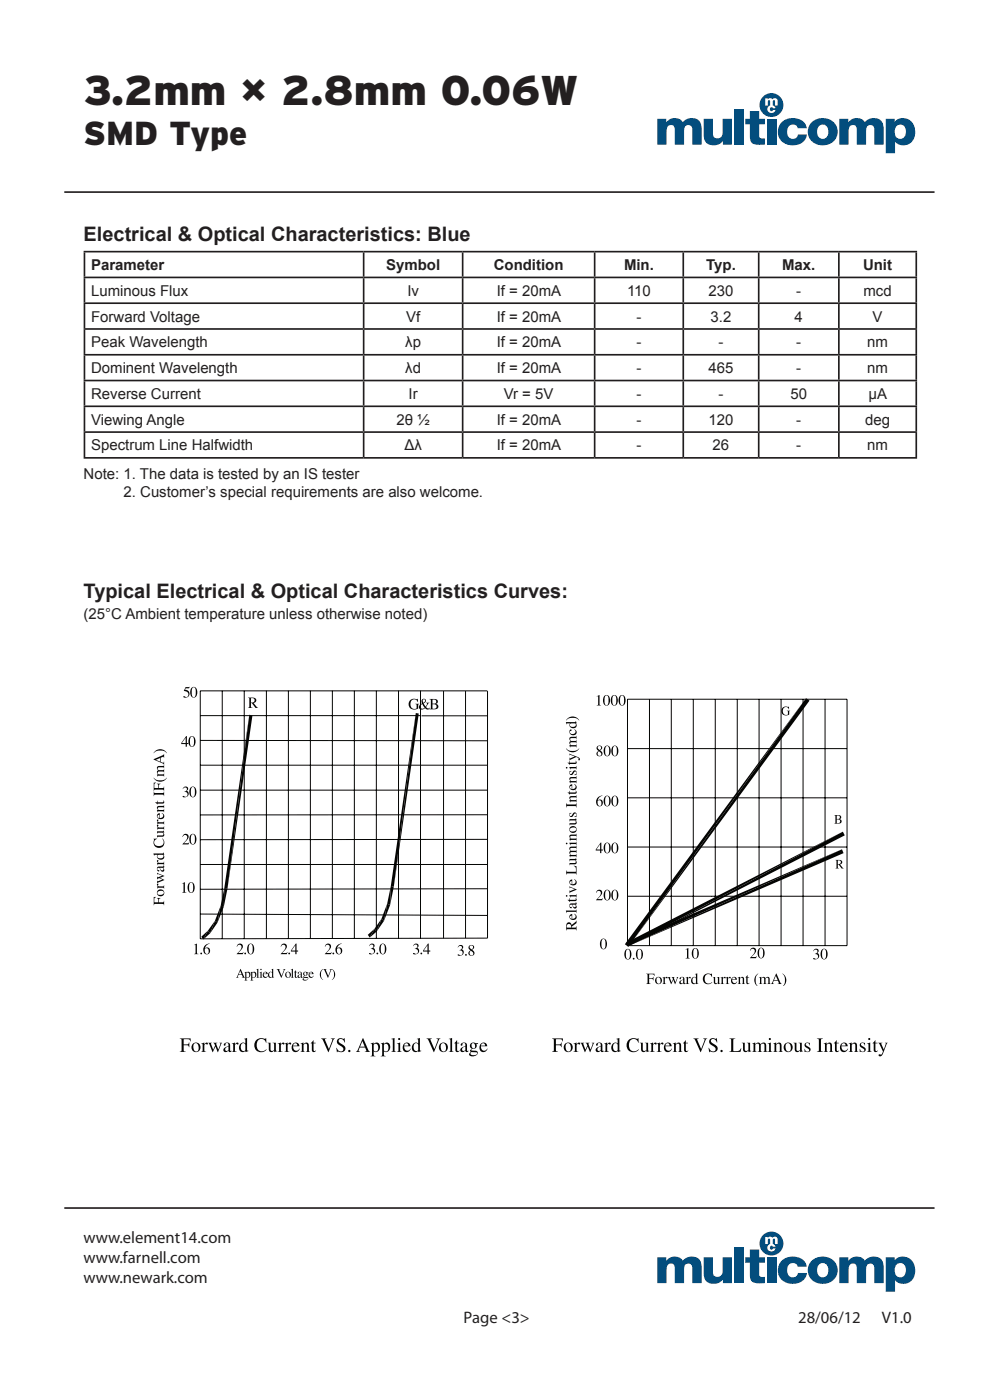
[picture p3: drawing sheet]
<svg xmlns="http://www.w3.org/2000/svg" width="210mm" height="297mm" viewBox="0 0 210 297" stroke-linecap="round" stroke-linejoin="round" font-family="sans-serif">
<defs><g id="words">
<text font-size="8.8" fill="#231f20" x="17.7" y="22.3">3.2mm × 2.8mm 0.06W</text>
<text font-size="7.1" fill="#231f20" x="17.7" y="30.8">SMD Type</text>
<g font-size="4.2" fill="#231f20">
<text x="17.7" y="51.2">Electrical &amp; Optical Characteristics: Blue</text>
<text x="17.7" y="126.9">Typical Electrical &amp; Optical Characteristics Curves:</text>
</g>
<g font-size="3.5" fill="#231f20">
<text x="17.7" y="263.7">www.element14.com</text>
<text x="17.7" y="267.9">www.farnell.com</text>
<text x="17.7" y="272.2">www.newark.com</text>
<text x="98.3" y="280.6">Page &lt;3&gt;</text>
<text x="169.3" y="280.7">28/06/12</text>
<text x="187.1" y="280.7">V1.0</text>
</g>
<g font-size="3.2" fill="#231f20">
<text x="19.3" y="57.3">Parameter</text>
<text x="81.9" y="57.3">Symbol</text>
<text x="104.7" y="57.3">Condition</text>
<text x="132.4" y="57.3">Min.</text>
<text x="149.8" y="57.3">Typ.</text>
<text x="165.9" y="57.3">Max.</text>
<text x="183.1" y="57.3">Unit</text>
<text x="19.3" y="62.7">Luminous Flux</text>
<text x="86.4" y="62.7">Iv</text>
<text x="105.4" y="62.7">If = 20mA</text>
<text x="133" y="62.7">110</text>
<text x="150.3" y="62.7">230</text>
<text x="168.9" y="62.7">-</text>
<text x="183.1" y="62.7">mcd</text>
<text x="19.3" y="68.2">Forward Voltage</text>
<text x="86.1" y="68.2">Vf</text>
<text x="105.4" y="68.2">If = 20mA</text>
<text x="135" y="68.2">-</text>
<text x="150.7" y="68.2">3.2</text>
<text x="168.6" y="68.2">4</text>
<text x="185.1" y="68.2">V</text>
<text x="19.3" y="73.7">Peak Wavelength</text>
<text x="86" y="73.7">λp</text>
<text x="105.4" y="73.7">If = 20mA</text>
<text x="135" y="73.7">-</text>
<text x="152.4" y="73.7">-</text>
<text x="168.9" y="73.7">-</text>
<text x="183.9" y="73.7">nm</text>
<text x="19.3" y="79.1">Dominent Wavelength</text>
<text x="86" y="79.1">λd</text>
<text x="105.4" y="79.1">If = 20mA</text>
<text x="135" y="79.1">-</text>
<text x="150.3" y="79.1">465</text>
<text x="168.9" y="79.1">-</text>
<text x="183.9" y="79.1">nm</text>
<text x="19.3" y="84.6">Reverse Current</text>
<text x="86.7" y="84.6">Ir</text>
<text x="106.9" y="84.6">Vr = 5V</text>
<text x="135" y="84.6">-</text>
<text x="152.4" y="84.6">-</text>
<text x="167.7" y="84.6">50</text>
<text x="184.3" y="84.6">μA</text>
<text x="19.3" y="90.1">Viewing Angle</text>
<text x="19.3" y="95.5">Spectrum Line Halfwidth</text>
<text x="84.1" y="90.1">2θ ½</text>
<text x="85.8" y="95.5">Δλ</text>
<text x="105.4" y="90.1">If = 20mA</text>
<text x="105.4" y="95.5">If = 20mA</text>
<text x="135" y="90.1">-</text>
<text x="135" y="95.5">-</text>
<text x="150.3" y="90.1">120</text>
<text x="151.2" y="95.5">26</text>
<text x="168.9" y="90.1">-</text>
<text x="168.9" y="95.5">-</text>
<text x="183.5" y="90.1">deg</text>
<text x="183.9" y="95.5">nm</text>
<text x="17.7" y="101.6">Note: 1. The data is tested by an IS tester</text>
<text x="26.2" y="105.5">2. Customer’s special requirements are also welcome.</text>
<text x="17.7" y="131.4">(25°C Ambient temperature unless otherwise noted)</text>
</g>
</g></defs>
<!-- layer: Layer 1 -->
<path d="M13.6 40.8h184.6" fill="none" stroke="#231f20" stroke-width=".35"/>
<g fill="#034d7d">
<path d="M139.4 25.2h1.9v.8a2.16 2.16 0 0 1 3.5-.1 2.36 2.36 0 0 1 3.8 .1l.2 1v3.7h-1.9v-3.2a.87 .87 0 0 0-.9-1 .87 .87 0 0 0-.9 1v3.2h-2v-3.1a.87 .87 0 0 0-.7-1.1 .87 .87 0 0 0-1 .9v3.3h-2z"/>
<path d="M149.3 25.2h1.9v3.2a1.04 1.04 0 0 0 1.2 1 1.04 1.04 0 0 0 .9-1.3v-2.9h2v5.5h-2v-.8a2.46 2.46 0 0 1-3.7 .1l-.3-.9z"/>
<path d="M155.8 23.2h2v7.5h-2z"/>
<path d="M159.1 23.6h1.9v1.6h1.3v1.2h-1.3v2.5a.85 .85 0 0 0 1.3 .5v1.3h-.9a1.78 1.78 0 0 1-2.3-1.9v-2.4h-1v-1.2h1z"/>
<path d="M162.7 25.2h2v5.5h-2z"/>
<path d="M165.6 26.1a3.4 3.4 0 0 1 5.4 .5l.1 .6h-1.9a1.13 1.13 0 0 0-1.3-.8 1.13 1.13 0 0 0-.9 1.2 1.31 1.31 0 0 0 .3 1.5 1.31 1.31 0 0 0 1.6 .1l.4-.7h1.9a3.2 3.2 0 0 1-5.5 1.3 2.96 2.96 0 0 1-.1-3.7z"/>
<path d="M178 25.2h1.9v.8a2.16 2.16 0 0 1 3.5-.1 2.36 2.36 0 0 1 3.8 .1l.2 1v3.7h-1.9v-3.2a.87 .87 0 0 0-.9-1 .87 .87 0 0 0-.9 1v3.2h-2v-3.1a.87 .87 0 0 0-.7-1.1 .87 .87 0 0 0-1 .9v3.3h-2z"/>
<path d="M172 26.1a3.2 3.2 0 0 1 3.8-.9 3.2 3.2 0 0 1 1.8 3.4 3.3 3.3 0 0 1-3.1 2.2 3.3 3.3 0 0 1-3.1-2.2 2.86 2.86 0 0 1 .6-2.5zM173.7 26.8a1.89 1.89 0 0 0 .3 2.6 1.46 1.46 0 0 0 1.6-.6 1.46 1.46 0 0 0 0-1.7 1.13 1.13 0 0 0-1.9-.3z"/>
<path d="M187.9 25.2h1.9v.6a2.5 2.5 0 0 1 2.6-.6 2.5 2.5 0 0 1 1.7 2.2 2.58 2.58 0 0 1-.9 2.9 2.58 2.58 0 0 1-3.1 .1l-.2-.3v2.4h-2zM190.1 26.9a1.84 1.84 0 0 0 .4 2.5 1.28 1.28 0 0 0 1.7-1.5 1.19 1.19 0 0 0-.7-1.4 1.19 1.19 0 0 0-1.4 .4z"/>
<circle cx="163.6" cy="22.3" r="2.54"/>
</g>
<path d="M162.3 20.9h.6v.2l.4-.3 .5 .3 .2-.2a.6 .6 0 0 1 .7 0 .6 .6 0 0 1 .3 .6v.9h-.6l-.1-1.1h-.3l-.1 1.1 .5 .3 .1 .3h-.6a.36 .36 0 0 0-.5-.1 .36 .36 0 0 0 0 .5 .36 .36 0 0 0 .5 .1l.1-.2h.5a.85 .85 0 0 1-1.4 .5 .85 .85 0 0 1 .3-1.4l-.1-1-.1-.2-.3 .2v1h-.6z" fill="#fff"/>
<g fill="#034d7d">
<path d="M139.4 266.7h1.9v.8a2.16 2.16 0 0 1 3.5 0 2.36 2.36 0 0 1 3.8 .1l.2 .9v3.7h-1.9v-3.2a.87 .87 0 0 0-.9-1 .87 .87 0 0 0-.9 1v3.2h-2v-3.1a.87 .87 0 0 0-.7-1.1 .87 .87 0 0 0-1 1v3.2h-2z"/>
<path d="M149.3 266.7h1.9v3.2a1.04 1.04 0 0 0 1.2 1 1.04 1.04 0 0 0 .9-1.2v-3h2v5.5h-2v-.7a2.46 2.46 0 0 1-3.7 0l-.3-.9z"/>
<path d="M155.8 264.7h2v7.5h-2z"/>
<path d="M159.1 265.1h1.9v1.6h1.3v1.2h-1.3v2.5a.85 .85 0 0 0 1.3 .5v1.3h-.9a1.78 1.78 0 0 1-2.3-1.9v-2.4h-1v-1.2h1z"/>
<path d="M162.7 266.7h2v5.5h-2z"/>
<path d="M165.6 267.7a3.4 3.4 0 0 1 5.4 .5l.1 .5h-1.9a1.13 1.13 0 0 0-1.3-.7 1.13 1.13 0 0 0-.9 1.1 1.31 1.31 0 0 0 .3 1.6 1.31 1.31 0 0 0 1.6 0l.4-.6h1.9a3.2 3.2 0 0 1-5.5 1.3 2.96 2.96 0 0 1-.1-3.7z"/>
<path d="M178 266.7h1.9v.8a2.16 2.16 0 0 1 3.5 0 2.36 2.36 0 0 1 3.8 .1l.2 .9v3.7h-1.9v-3.2a.87 .87 0 0 0-.9-1 .87 .87 0 0 0-.9 1v3.2h-2v-3.1a.87 .87 0 0 0-.7-1.1 .87 .87 0 0 0-1 1v3.2h-2z"/>
<path d="M172 267.6a3.2 3.2 0 0 1 3.8-.8 3.2 3.2 0 0 1 1.8 3.4 3.3 3.3 0 0 1-3.1 2.2 3.3 3.3 0 0 1-3.1-2.2 2.86 2.86 0 0 1 .6-2.6zM173.7 268.3a1.89 1.89 0 0 0 .3 2.6 1.46 1.46 0 0 0 1.6-.6 1.46 1.46 0 0 0 0-1.7 1.13 1.13 0 0 0-1.9-.3z"/>
<path d="M187.9 266.7h1.9v.7a2.5 2.5 0 0 1 2.6-.7 2.5 2.5 0 0 1 1.7 2.2 2.58 2.58 0 0 1-.9 2.9 2.58 2.58 0 0 1-3.1 .1l-.2-.3v2.4h-2zM190.1 268.4a1.84 1.84 0 0 0 .4 2.5 1.28 1.28 0 0 0 1.7-1.5 1.19 1.19 0 0 0-.7-1.3 1.19 1.19 0 0 0-1.4 .3z"/>
<circle cx="163.6" cy="263.8" r="2.54"/>
</g>
<path d="M162.3 262.4h.6v.2l.4-.2 .5 .2 .2-.1a.6 .6 0 0 1 .7-.1 .6 .6 0 0 1 .3 .6v.9h-.6l-.1-1.1h-.3l-.1 1.1 .5 .3 .1 .3h-.6a.36 .36 0 0 0-.5-.1 .36 .36 0 0 0 0 .6 .36 .36 0 0 0 .5 0l.1-.2h.5a.85 .85 0 0 1-1.4 .6 .85 .85 0 0 1 .3-1.5l-.1-1-.1-.1-.3 .1v1h-.6z" fill="#fff"/>
<path d="M13.6 256.3h184.6" fill="none" stroke="#231f20" stroke-width=".35"/>
<g fill="none" stroke="#201d1e" stroke-width=".35">
<path d="M17.7 53.4h176.8M17.7 58.9h176.8M17.9 53.6v5.1M17.9 59v5.1M77.1 53.6v5.1M77.1 59v5.1M98.1 53.6v5.1M98.1 59v5.1M126.1 53.6v5.1M126.1 59v5.1M144.9 53.6v5.1M144.9 59v5.1"/>
<path d="M160.9 53.6v5.1M160.9 59v5.1M177.9 53.6v5.1M177.9 59v5.1M194.4 53.6v5.1M194.4 59v5.1M17.7 64.3h176.8M17.7 69.8h176.8M17.7 75.3h176.8M17.9 64.5v5.1M17.9 70v5.1M17.9 75.4v5.2"/>
<path d="M77.1 64.5v5.1M77.1 70v5.1M77.1 75.4v5.2M98.1 64.5v5.1M98.1 70v5.1M98.1 75.4v5.2M126.1 64.5v5.1M126.1 70v5.1M126.1 75.4v5.2M144.9 64.5v5.1M144.9 70v5.1M144.9 75.4v5.2"/>
<path d="M160.9 64.5v5.1M160.9 70v5.1M160.9 75.4v5.2M177.9 64.5v5.1M177.9 70v5.1M177.9 75.4v5.2M194.4 64.5v5.1M194.4 70v5.1M194.4 75.4v5.2M17.7 80.7h176.8M17.7 86.2h176.8M17.7 91.7h176.8"/>
<path d="M17.7 97.1h176.8M17.9 80.9v5.1M17.9 86.4v5.1M17.9 91.8v5.2M77.1 80.9v5.1M77.1 86.4v5.1M77.1 91.8v5.2M98.1 80.9v5.1M98.1 86.4v5.1M98.1 91.8v5.2M126.1 80.9v5.1M126.1 86.4v5.1"/>
<path d="M126.1 91.8v5.2M144.9 80.9v5.1M144.9 86.4v5.1M144.9 91.8v5.2M160.9 80.9v5.1M160.9 86.4v5.1M160.9 91.8v5.2M177.9 80.9v5.1M177.9 86.4v5.1M177.9 91.8v5.2M194.4 80.9v5.1M194.4 86.4v5.1"/>
<path d="M194.4 91.8v5.2"/>
</g>
<g fill="#040503">
<path d="M54.3 205.6l.5-.1v1.8l.2 .1h-.7l.3-.1v-1.4z"/>
<path d="M58.7 205.6h.7l-.2 .2 .5 1.2 .5-1.2-.2-.2h.6l-.9 1.9z"/>
<path d="M61.7 205.6l.4-.1v1.8l.2 .1h-.6l.2-.1v-1.4z"/>
<path d="M62.7 205.8l.1 .4h.2l-.2 .1v.9l.1 .1 .2-.1a.27 .27 0 0 1-.3 .2 .27 .27 0 0 1-.3-.3v-.8l-.1-.1z"/>
<path d="M68.2 205.8l.3-.3a1.8 1.8 0 0 0 0 2.4 1.37 1.37 0 0 1-.3-2.1z"/>
<path d="M68.6 205.6h.7l-.2 .2 .5 1.2 .5-1.2-.2-.2h.6l-.9 1.9z"/>
<path d="M70.4 205.5a1.32 1.32 0 0 1 0 2.4 1.7 1.7 0 0 0 0-2.4z"/>
<path d="M32.6 190.3h.5l-.3 .3v.8h.8v-.6l-.3-.3h.7l-.3 .3v.6h.9l.2-.3v1l-.3-.3h-1.7l-.2 .3z"/>
<path d="M33.3 187.5h.3a.28 .28 0 0 0-.1 .4 .28 .28 0 0 0 .3 .1h.8l.2-.2v.8l-.3-.3h-.9l-.1 .3-.2-.5 .3-.1-.3-.2z"/>
<path d="M33.3 185.1l1.6 .7-1 .4 1 .5-1.5 .7-.1-.6 .2 .2 1-.4-.7-.3-.5 .3v-.7l.2 .2 .9-.3-.9-.4-.2 .2z"/>
<path d="M33.3 182.5h.3a.28 .28 0 0 0-.1 .4 .28 .28 0 0 0 .3 .1h.8l.2-.2v.8l-.3-.3h-.9l-.1 .3-.2-.5 .3-.1-.3-.2z"/>
<path d="M32.6 177.9h.7a.82 .82 0 0 0-.6 1 .82 .82 0 0 0 1 .6 .88 .88 0 0 0 1-.5 .88 .88 0 0 0-.3-1.1 1.16 1.16 0 0 1 .1 1.6 1.16 1.16 0 0 1-1.5 .2 1.16 1.16 0 0 1-.3-1.5z"/>
<path d="M33.3 176.4h1.3l.1-.2 .1 .4h-.2a.46 .46 0 0 1 .2 .5 .46 .46 0 0 1-.4 .4h-.9l-.2 .2v-.5h1.1a.3 .3 0 0 0 .2-.2 .3 .3 0 0 0-.2-.4l-.9 .1-.2 .2z"/>
<path d="M33.3 175h.3a.28 .28 0 0 0-.1 .4 .28 .28 0 0 0 .3 .1h.8l.2-.2v.8l-.3-.3h-.9l-.1 .3-.2-.5h.3l-.3-.3z"/>
<path d="M33.3 173.9h.3a.28 .28 0 0 0-.1 .3 .28 .28 0 0 0 .3 .2h.8l.2-.3v.9l-.3-.3h-.9l-.1 .2-.2-.4 .3-.1-.3-.2z"/>
<path d="M33.4 171.1l1.2-.1 .2-.2v.7l-.2-.2-.8-.1a.3 .3 0 0 0-.3 .3 .3 .3 0 0 0 .2 .3h.9l.2-.2v.7l-.2-.2h-.9l-.3 .2-.1-.4 .3-.1-.3-.4z"/>
<path d="M32.9 170.2h.4v-.3l.1 .3h1.1l.2-.2-.1-.2a.33 .33 0 0 1 .2 .4 .33 .33 0 0 1-.3 .3h-1.1v.2z"/>
<path d="M32.6 167.9l.1 .3h.3h1.6l.2-.3v1l-.1-.3h-.2h-1.7l-.2 .3z"/>
<path d="M32.6 166h.5l-.3 .4v.8h.8v-.7l-.3-.3h.7l-.3 .3v.7h.9l.2-.3v.9l-.3-.3h-1.7l-.2 .3z"/>
<path d="M32.6 165a2.16 2.16 0 0 0 2.8 0 1.64 1.64 0 0 1-2.8 0z"/>
<path d="M33.4 162.6l1.2-.1 .2-.2v.7l-.2-.2h-.8a.32 .32 0 0 0-.3 .2 .32 .32 0 0 0 .2 .4h.9l.2-.3v.8l-.2-.2h-.8a.32 .32 0 0 0-.3 .2 .32 .32 0 0 0 .1 .4h1l.2-.2v.7l-.3-.2h-.9l-.2 .2-.1-.5h.2a.48 .48 0 0 1-.2-.5 .48 .48 0 0 1 .3-.4l-.3-.4z"/>
<path d="M32.7 159.5a1.57 1.57 0 0 1 2.7 .3 2.04 2.04 0 0 0-2.8 0z"/>
<path d="M38.6 187.4l.6-.2v2l.3 .2h-.9l.3-.2v-1.6v-.2z"/>
<path d="M38.9 177.1a.68 .68 0 0 1 1.1 .1 .68 .68 0 0 1-.3 1l-.7 .7h.9l.2-.2-.1 .4h-1.3a1.8 1.8 0 0 0 1-1.7 .54 .54 0 0 0-.6-.3 .54 .54 0 0 0-.4 .4z"/>
<path d="M39 167a.51 .51 0 0 1 .8 0 .51 .51 0 0 1-.2 .8 .73 .73 0 0 1 .3 1.1 .73 .73 0 0 1-1.2 0l.2-.1a.54 .54 0 0 0 .9-.1 .54 .54 0 0 0-.7-.7 .55 .55 0 0 0 .5-.4 .55 .55 0 0 0-.2-.5h-.3l-.4 .3z"/>
<path d="M39.4 145.8l.8-.1-.1 .3h-.7l-.2 .3a.84 .84 0 0 1 1 1 .84 .84 0 0 1-1.3 .5l.1-.1a.59 .59 0 0 0 1-.1 .59 .59 0 0 0-.5-.9l-.5-.1z"/>
<path d="M41.1 200.5l.7-.3v2l.3 .2h-.9l.3-.2v-1.6l-.1-.2z"/>
<path d="M50.4 200.4a.68 .68 0 0 1 1.1 .1 .68 .68 0 0 1-.3 1l-.7 .7h.9l.2-.2-.1 .4h-1.3a1.8 1.8 0 0 0 1-1.7l-.4-.3-.6 .4z"/>
<path d="M59.8 200.4a.68 .68 0 0 1 1 .1 .68 .68 0 0 1-.3 1l-.6 .7h.8l.3-.2-.2 .4h-1.3a1.8 1.8 0 0 0 1-1.7l-.4-.3-.6 .4z"/>
<path d="M69.1 200.4a.68 .68 0 0 1 1.1 .1 .68 .68 0 0 1-.3 1l-.7 .7h.9l.2-.2-.1 .4h-1.3a1.8 1.8 0 0 0 1-1.7l-.4-.3-.6 .4z"/>
<path d="M78.5 200.3a.51 .51 0 0 1 .8 0 .51 .51 0 0 1-.2 .8 .73 .73 0 0 1 .3 1.1 .73 .73 0 0 1-1.1 0h.1a.54 .54 0 0 0 .9-.2 .54 .54 0 0 0-.7-.7 .55 .55 0 0 0 .5-.3 .55 .55 0 0 0-.1-.6h-.3l-.4 .3z"/>
<path d="M87.9 200.3a.51 .51 0 0 1 .8 0 .51 .51 0 0 1-.2 .8 .73 .73 0 0 1 .2 1.1 .73 .73 0 0 1-1.1 0h.1a.54 .54 0 0 0 1-.2 .54 .54 0 0 0-.7-.7 .55 .55 0 0 0 .4-.3 .55 .55 0 0 0-.1-.6h-.3l-.4 .3z"/>
<path d="M51 205.5l1 1.9h-.7l.2-.2-.2-.4h-.7l-.2 .5 .2 .1h-.5zM50.9 205.9l-.3 .8h.7z"/>
<path d="M51.8 206.3l.4-.2 .1 .3a.6 .6 0 0 1 .9 .2 .6 .6 0 0 1-.5 .8l-.4-.1v.6l.2 .1h-.7l.2-.2v-1.4zM52.3 206.4v.8a.28 .28 0 0 0 .2 .2 .28 .28 0 0 0 .3-.2 .48 .48 0 0 0 .1-.6 .48 .48 0 0 0-.6-.2z"/>
<path d="M53.1 206.3l.4-.2v.3a.6 .6 0 0 1 .9 .2 .6 .6 0 0 1-.4 .8l-.5-.1v.6l.3 .1h-.7l.2-.2v-1.4zM53.5 206.4v.8a.28 .28 0 0 0 .3 .2 .28 .28 0 0 0 .2-.2 .48 .48 0 0 0 .2-.6 .48 .48 0 0 0-.7-.2z"/>
<path d="M55.1 206.3l.4-.2v1.2l.2 .1h-.7l.3-.2-.1-.8zM55.2 205.7a.15 .15 0 0 1 .3 0 .15 .15 0 0 1-.3 0z"/>
<path d="M55.9 206.3l.6-.1 .3 .5h-.9a.46 .46 0 0 0 .3 .5 .46 .46 0 0 0 .6-.2 .58 .58 0 0 1-.8 .4 .58 .58 0 0 1-.2-.9zM56 206.4l-.1 .2h.6l-.1-.3z"/>
<path d="M57.5 205.6l.5-.1v1.7l.1 .1-.4 .1v-.1a.6 .6 0 0 1-.9-.3 .6 .6 0 0 1 .5-.8l.4 .1v-.5zM57.3 206.3a.54 .54 0 0 0-.2 .6 .54 .54 0 0 0 .6 .3v-.8z"/>
<path d="M60.4 206.8a.65 .65 0 0 1 1.3 0 .65 .65 0 0 1-1.3 0zM60.8 206.3a.62 .62 0 0 0 .5 1 .63 .63 0 0 0 .1-.6 .63 .63 0 0 0-.5-.4z"/>
<path d="M63.3 206.2h.6l.1 1 .2 .1a.22 .22 0 0 1-.2 .1 .22 .22 0 0 1-.2-.2 .38 .38 0 0 1-.5 .3 .38 .38 0 0 1-.2-.5 .38 .38 0 0 1 .4-.3l.3-.1v-.1a.24 .24 0 0 0-.3-.3 .24 .24 0 0 0-.2 .4l-.1-.1zM63.4 206.9l-.1 .2a.23 .23 0 0 0 .3 .2 .23 .23 0 0 0 .2-.2v-.4z"/>
<path d="M64.4 206.3l.4-.2 .6 .1-.2 .1a.57 .57 0 0 1-.7 .8l.1 .1 .6 .1a.46 .46 0 0 1 .1 .6 .46 .46 0 0 1-.6 .1l-.5-.2 .3-.4-.2-.2 .3-.2-.3-.2zM64.5 207.4l-.1 .2a.46 .46 0 0 0 .5 .3 .46 .46 0 0 0 .4-.4zM64.6 206.3l-.1 .4 .3 .2a.34 .34 0 0 0 .2-.4 .34 .34 0 0 0-.4-.2z"/>
<path d="M65.6 206.3l.6-.1 .3 .5h-.9a.46 .46 0 0 0 .3 .5 .46 .46 0 0 0 .6-.2 .58 .58 0 0 1-.8 .4 .58 .58 0 0 1-.2-.9zM65.7 206.4v.2h.5l-.1-.3z"/>
<path d="M33.3 189.4a.77 .77 0 0 1 1.5 0 .77 .77 0 0 1-1.5 0zM33.5 189.2l-.1 .1a.68 .68 0 0 0 .5 .6 .68 .68 0 0 0 .8-.3v-.1a.68 .68 0 0 0-.5-.6 .68 .68 0 0 0-.7 .3z"/>
<path d="M33.4 184l1.2-.2v-.2a.26 .26 0 0 1 .2 .2 .26 .26 0 0 1-.2 .3 .45 .45 0 0 1 .3 .6 .45 .45 0 0 1-.6 .3 .45 .45 0 0 1-.3-.6l-.2-.3h-.1a.29 .29 0 0 0-.3 .4 .29 .29 0 0 0 .4 .2v.1a.5 .5 0 0 1-.5-.3 .5 .5 0 0 1 .1-.5zM33.9 184.1l.3 .4 .2 .1a.27 .27 0 0 0 .2-.2 .27 .27 0 0 0-.2-.3z"/>
<path d="M32.5 181.1l2-.1 .2-.2 .1 .5h-.2a.69 .69 0 0 1-.1 1 .69 .69 0 0 1-1-.1l-.2-.5 .1-.4h-.6l-.1 .3zM33.5 181.4a.58 .58 0 0 0 .3 .7 .58 .58 0 0 0 .7-.1l.2-.4-.2-.2z"/>
<path d="M33.5 172.7l.4-.2v1a.55 .55 0 0 0 .7-.3 .55 .55 0 0 0-.3-.7 .69 .69 0 0 1 .5 1 .69 .69 0 0 1-1.1 .2l-.4-.4zM33.5 172.9l-.1 .4 .4 .2v-.6z"/>
<path d="M32.6 161.1l1.9-.9 .3-.3v.9l-.2-.3-.5 .3v.8l.6 .2 .1-.2v.6zM33 161.2l1 .4v-.8z"/>
<path d="M40.1 187.3a.81 .81 0 0 1 1 .1 .81 .81 0 0 1 .2 .9 .78 .78 0 0 1-.3 1 .78 .78 0 0 1-1-.2l-.2-1.1zM40.3 187.3a2.12 2.12 0 0 0 .1 2l.1 .1a1.34 1.34 0 0 0 .4-1.7l-.2-.4z"/>
<path d="M40.5 177a.81 .81 0 0 1 .9 .1 .81 .81 0 0 1 .3 .9 .78 .78 0 0 1-.3 1 .78 .78 0 0 1-1-.1l-.2-1.2zM40.7 177.1a2.12 2.12 0 0 0 .1 2h.1a1.34 1.34 0 0 0 .4-1.7l-.3-.4z"/>
<path d="M39.5 156.2h.1v1.4h.4v.2h-.4v.6h-.2v-.6h-1v-.2zM39.4 156.5l-.8 1.1h.8z"/>
<path d="M40.3 156.3a.81 .81 0 0 1 1 .1 .81 .81 0 0 1 .2 .9 .78 .78 0 0 1-.3 1 .78 .78 0 0 1-1-.2l-.2-1.1zM40.5 156.4a2.12 2.12 0 0 0 .1 1.9l.1 .1a1.34 1.34 0 0 0 .4-1.7l-.2-.4z"/>
<path d="M40.5 167a.81 .81 0 0 1 .9 .1 .81 .81 0 0 1 .3 .9 .78 .78 0 0 1-.3 1 .78 .78 0 0 1-1-.2l-.2-1.1zM40.7 167.1a2.12 2.12 0 0 0 .1 1.9l.1 .1a1.34 1.34 0 0 0 .4-1.7l-.3-.4z"/>
<path d="M40.7 145.9a.81 .81 0 0 1 .9 .1 .81 .81 0 0 1 .3 .9 .78 .78 0 0 1-.3 .9 .78 .78 0 0 1-1-.1l-.2-1.2zM40.9 145.9a2.12 2.12 0 0 0 .1 2h.1a1.34 1.34 0 0 0 .4-1.6l-.3-.5z"/>
<path d="M43.5 200.5l1-.4-.8 .5-.2 .6a.7 .7 0 0 1 1 .2 .7 .7 0 0 1-.3 1 .7 .7 0 0 1-1-.4l-.1-.8zM43.5 201.3a.71 .71 0 0 0 .5 1 .62 .62 0 0 0 .3-.7 .62 .62 0 0 0-.8-.4z"/>
<path d="M52.8 200.3a.81 .81 0 0 1 .9 .1 .81 .81 0 0 1 .2 .9 .78 .78 0 0 1-.3 1 .78 .78 0 0 1-1-.1l-.2-1.2zM52.9 200.4a2.12 2.12 0 0 0 .1 2h.2a1.34 1.34 0 0 0 .4-1.7l-.3-.4z"/>
<path d="M62.8 200.2h.1v1.5h.3v.2h-.3v.5h-.3v-.5h-.9v-.3zM62.6 200.5l-.8 1.2h.8z"/>
<path d="M71.6 200.5l.9-.4-.7 .5-.3 .6a.7 .7 0 0 1 1 .2 .7 .7 0 0 1-.3 1 .7 .7 0 0 1-1-.4v-.8zM71.5 201.3a.71 .71 0 0 0 .6 1 .62 .62 0 0 0 .2-.7 .62 .62 0 0 0-.7-.4z"/>
<path d="M80.8 200.3a.81 .81 0 0 1 .9 .1 .81 .81 0 0 1 .3 .9 .78 .78 0 0 1-.3 1 .78 .78 0 0 1-1-.1l-.2-1.2zM81 200.4a2.13 2.13 0 0 0 .1 2h.1a1.34 1.34 0 0 0 .4-1.7l-.3-.4z"/>
<path d="M90.8 200.2h.1v1.5h.4v.2h-.4v.5h-.2v-.5h-1v-.3zM90.7 200.5l-.8 1.2h.8z"/>
<circle cx="42.7" cy="202.3" r=".19"/>
<circle cx="52" cy="202.3" r=".19"/>
<circle cx="61.3" cy="202.3" r=".19"/>
<circle cx="70.7" cy="202.3" r=".19"/>
<circle cx="80" cy="202.3" r=".19"/>
<circle cx="89.4" cy="202.3" r=".19"/>
</g>
<g fill="none" stroke="#040503" stroke-width=".21">
<path d="M42.5 157.1h61M42.5 151.8h46.7M47.1 146.6v52.6M51.8 146.6v52.6M56.5 146.6v52.6M61.2 146.6v52.6M65.8 146.6v52.6M70.5 146.6v52.5M75.2 146.6v52.5M79.8 146.6v52.5M84.5 146.6v52.5M89.2 146.6v52.5"/>
<path d="M103.4 146.6h-60.9v52.6l60.9-.2M42.5 167.6h60.9M42.5 162.3h60.8M103.5 178.1h-61M103.5 172.8l-61 .1M42.5 193.9l61 .3M42.5 183.4h60.9M103.4 188.5l-60.9 .2"/>
</g>
<g fill="#040503">
<path d="M52.9 151.6l.6 .2-5.2 36.7z"/>
<path d="M52.9 151.6l-4.6 36.9-.7-.1z"/>
<path d="M47.6 188.4l.7 .1-.8 3.9z"/>
<path d="M47.6 188.4l-.1 4-.7-.3z"/>
<path d="M46.8 192.1l.7 .3-1.4 3.3z"/>
<path d="M46.8 192.1l-.7 3.6-.5-.3z"/>
<path d="M45.6 195.4l.5 .3-1.5 2.3z"/>
<path d="M45.6 195.4l-1 2.6-.5-.6z"/>
<path d="M44.1 197.4l.5 .6-1.5 1.3z"/>
<path d="M42.7 198.7l1.4-1.3-1 1.9z"/>
<path d="M97.3 200.6a.51 .51 0 0 1 .8 0 .51 .51 0 0 1-.2 .8 .73 .73 0 0 1 .3 1.1 .73 .73 0 0 1-1.1 0h.1a.54 .54 0 0 0 .9-.2 .54 .54 0 0 0-.7-.7 .55 .55 0 0 0 .5-.3 .55 .55 0 0 0-.1-.6h-.3l-.4 .3z"/>
<path d="M99.6 200.6a.55 .55 0 0 1 .8 0 .55 .55 0 0 1-.3 .9 .65 .65 0 0 1 .6 .7 .65 .65 0 0 1-.8 .6 .65 .65 0 0 1-.5-.8l.4-.4-.4-.4zM99.8 201.8a.45 .45 0 0 0-.1 .7 .45 .45 0 0 0 .7-.2l-.2-.4-.3-.2zM99.7 200.7a.43 .43 0 0 0 0 .4 .43 .43 0 0 0 .5 .2 .41 .41 0 0 0 .1-.6 .41 .41 0 0 0-.6 0z"/>
<circle cx="98.8" cy="202.6" r=".19"/>
</g>
<path d="M89.4 151.9h14M94.1 146.6v52.5M98.7 146.6v52.4M103.4 146.6v52.4" fill="none" stroke="#040503" stroke-width=".21"/>
<g fill="#040503">
<path d="M88.2 151.3l.6 .1-5.3 36.7z"/>
<path d="M88.2 151.3l-4.7 36.8-.6-.2z"/>
<path d="M82.9 187.9l.6 .2-.7 3.9z"/>
<path d="M82.9 187.9l-.1 4.1-.7-.3z"/>
<path d="M82.1 191.7l.7 .3-1.3 3.4z"/>
<path d="M82.1 191.7l-.6 3.7-.6-.5z"/>
<path d="M80.9 194.9l.6 .5-1.6 2.2z"/>
<path d="M80.9 194.9l-1 2.7-.5-.5z"/>
<path d="M79.4 197.1l.5 .5-1.5 1.3z"/>
<path d="M78 198.3l1.4-1.2-1 1.8z"/>
<path d="M87 148.6a2.02 2.02 0 0 1 1.5-.3l.1-.1 .1 .7a.88 .88 0 0 0-1.2-.5 .88 .88 0 0 0-.4 1.3 .76 .76 0 0 0 .5 .7 .76 .76 0 0 0 .8-.2v-.7l-.3-.2h.8l-.2 .2v.8a1.22 1.22 0 0 1-1.7-.1 1.22 1.22 0 0 1 0-1.6z"/>
<path d="M159.3 201.2a.67 .67 0 0 1 1 .1 .67 .67 0 0 1-.2 1l-.7 .7h.9l.2-.2-.1 .5-1.3-.1a1.79 1.79 0 0 0 1-1.6 .54 .54 0 0 0-.6-.3 .54 .54 0 0 0-.4 .4z"/>
<path d="M137.1 206.6h1.7v.4l-.3-.3h-.8v.8h.6l.3-.3v.8l-.3-.3h-.6v.8l.3 .3h-.9l.3-.4-.1-1.6z"/>
<path d="M140.5 207.4l.5-.2v.3a.3 .3 0 0 1 .3-.3 .3 .3 0 0 1 .3 .2l-.1 .1a.28 .28 0 0 0-.3 0 .28 .28 0 0 0-.2 .2v.9l.3 .2h-.8l.2-.4v-.9z"/>
<path d="M141.7 207.3h.5l-.1 .1 .3 1 .4-.7-.3-.4h.6l-.2 .2 .4 .9 .3-.9-.1-.2h.4l-.7 1.5-.4-.9-.4 .9z"/>
<path d="M145.4 207.4l.5-.2v.3a.3 .3 0 0 1 .3-.3 .3 .3 0 0 1 .3 .2l-.1 .1a.28 .28 0 0 0-.3 0 .28 .28 0 0 0-.2 .2l.1 .9 .2 .2h-.8l.3-.4v-.9z"/>
<path d="M149.4 206.8a1.58 1.58 0 0 1 1.5-.2l.1-.1v.8a.81 .81 0 0 0-.9-.6 .81 .81 0 0 0-.6 1 .87 .87 0 0 0 .5 .9 .87 .87 0 0 0 1-.3 1.11 1.11 0 0 1-1.6 .2 1.11 1.11 0 0 1 0-1.7z"/>
<path d="M151.2 207.3h.5v1a.3 .3 0 0 0 .3 .3 .3 .3 0 0 0 .3-.2v-1l-.3-.1h.6v1.2l.2 .1-.5 .2v-.3a.46 .46 0 0 1-.5 .3 .46 .46 0 0 1-.4-.5v-.9z"/>
<path d="M152.8 207.4l.5-.2v.3a.3 .3 0 0 1 .3-.3 .3 .3 0 0 1 .3 .2v.1a.28 .28 0 0 0-.4 0 .28 .28 0 0 0-.2 .2l.1 .9 .2 .2h-.8l.3-.4v-.9z"/>
<path d="M153.9 207.4l.5-.2v.3a.3 .3 0 0 1 .3-.3 .3 .3 0 0 1 .3 .2l-.1 .1a.28 .28 0 0 0-.3 0 .28 .28 0 0 0-.2 .2v.9l.3 .2h-.8l.3-.4-.1-.9z"/>
<path d="M156.5 207.4l.5-.2v.3a.46 .46 0 0 1 .5-.3 .46 .46 0 0 1 .3 .5v.9l.2 .2h-.7l.2-.2 .1-.9a.3 .3 0 0 0-.3-.3 .3 .3 0 0 0-.3 .2v1l.2 .2h-.7l.2-.2v-1z"/>
<path d="M158.6 206.8v.5h.3l-.3 .1v1.1l.1 .1 .3-.1a.33 .33 0 0 1-.4 .3 .33 .33 0 0 1-.3-.4v-1l-.2-.1z"/>
<path d="M160.4 206.9l.4-.4a1.99 1.99 0 0 0-.1 2.6h.2a1.07 1.07 0 0 1-.8-1.7z"/>
<path d="M161 207.4l.5-.2v.3a.48 .48 0 0 1 .4-.3 .48 .48 0 0 1 .4 .3 .49 .49 0 0 1 .6-.3 .49 .49 0 0 1 .4 .6v.8l.2 .2h-.7l.2-.2v-.9a.32 .32 0 0 0-.3-.3 .32 .32 0 0 0-.3 .2v1l.2 .2h-.7l.2-.2v-.9a.32 .32 0 0 0-.2-.3 .32 .32 0 0 0-.4 .2v1l.2 .2h-.7l.2-.4v-.9z"/>
<path d="M166 206.5a1.52 1.52 0 0 1 .2 2.6h-.3a.85 .85 0 0 0 .6-1.2l-.1-.8z"/>
<path d="M120 193.2h2.1l.2-.3v.8l-.2-.2-1.7-.1-.2 .3z"/>
<path d="M120.4 190.9h.4v-.3l.1 .3h1.1l.2-.2-.2-.2a.33 .33 0 0 1 .3 .4 .33 .33 0 0 1-.3 .3h-1.1v.2z"/>
<path d="M120.8 188l1.5 .7-1.5 .8v-.6l.2 .1 .9-.4-.9-.3-.2 .2z"/>
<path d="M120.1 184.6l.2 .3h1.7a.94 .94 0 0 0-.3-1.3l.6 .2v1.8l-.4-.3h-1.6l-.2 .3z"/>
<path d="M120.8 182.2h1.2l.2-.2 .1 .5h-.3a.46 .46 0 0 1 .3 .5 .46 .46 0 0 1-.4 .4h-.9l-.2 .2v-.5h1a.3 .3 0 0 0 .3-.3 .3 .3 0 0 0-.2-.3h-.9l-.2 .2z"/>
<path d="M120.9 179.7l1.2-.1 .2-.2v.7l-.2-.2h-.8a.32 .32 0 0 0-.4 .2 .32 .32 0 0 0 .2 .4h1l.2-.3v.8l-.2-.2h-.8a.32 .32 0 0 0-.4 .2 .32 .32 0 0 0 .2 .4h1l.2-.3v.8l-.3-.2h-1l-.1 .2-.1-.5h.2a.48 .48 0 0 1-.2-.5 .48 .48 0 0 1 .2-.4l-.2-.4z"/>
<path d="M120.9 177.1l1.2-.1 .2-.2v.7l-.2-.2h-.8a.3 .3 0 0 0-.3 .3 .3 .3 0 0 0 .1 .3h1l.2-.2v.7l-.2-.2h-.9l-.3 .2-.1-.5h.2l-.2-.4z"/>
<path d="M120.8 173.8h1.2l.2-.2 .1 .4h-.3a.46 .46 0 0 1 .3 .5 .46 .46 0 0 1-.4 .4h-.9l-.2 .2v-.5h1a.3 .3 0 0 0 .3-.2 .3 .3 0 0 0-.2-.4l-.9 .1-.2 .2z"/>
<path d="M120.8 172.5h.5l-.2 .1a.27 .27 0 0 0-.3 .4 .27 .27 0 0 0 .5 0 .54 .54 0 0 1 .4-.6 .54 .54 0 0 1 .6 .2v.7h-.5l.2-.1a.31 .31 0 0 0 .3-.3 .31 .31 0 0 0-.4-.3 .82 .82 0 0 1-1 .6z"/>
<path d="M120.1 170.3l.1 .3 .3 .1 1.6-.1 .2-.3v1l-.1-.2-.3-.1h-1.6l-.2 .3z"/>
<path d="M120.9 169l1.2-.1 .2-.2v.7l-.2-.2h-.8a.3 .3 0 0 0-.3 .2 .3 .3 0 0 0 .1 .3h1l.2-.2v.7l-.2-.2h-.9l-.3 .2-.1-.4 .2-.1-.2-.4z"/>
<path d="M120.4 168.1h.4v-.3l.1 .3h1.1l.2-.2-.2-.2a.33 .33 0 0 1 .3 .4 .33 .33 0 0 1-.3 .3h-1.1v.2z"/>
<path d="M120.9 164.9l1.2-.1 .2-.2v.7l-.2-.2h-.8a.3 .3 0 0 0-.3 .2 .3 .3 0 0 0 .1 .4h1l.2-.2v.7l-.2-.2h-.9l-.3 .2-.1-.5h.2l-.2-.5z"/>
<path d="M120.8 163.6l.5-.1-.2 .2a.27 .27 0 0 0-.3 .4 .27 .27 0 0 0 .5 0 .54 .54 0 0 1 .4-.6 .54 .54 0 0 1 .6 .2v.7h-.5l.2-.1a.31 .31 0 0 0 .3-.3 .31 .31 0 0 0-.4-.3 .82 .82 0 0 1-1 .6z"/>
<path d="M120.4 161.8h.4v-.3l.1 .3h1.1l.2-.2-.2-.2a.33 .33 0 0 1 .3 .4 .33 .33 0 0 1-.3 .3h-1.1v.2z"/>
<path d="M120.8 159.8l1.7 .8a.41 .41 0 0 1 .5 .2 .41 .41 0 0 1-.2 .5l-.1-.1v-.3l-.5-.3-1.4 .8v-.7l.2 .2 .9-.4-.9-.4-.2 .2z"/>
<path d="M120.1 158.8a2.14 2.14 0 0 0 2.8 0 1.63 1.63 0 0 1-2.8 0z"/>
<path d="M120.9 156.4l1.2-.1 .2-.2v.7l-.2-.2h-.8a.32 .32 0 0 0-.4 .2 .32 .32 0 0 0 .2 .4h1l.2-.3v.8l-.2-.2h-.8a.32 .32 0 0 0-.4 .2 .32 .32 0 0 0 .2 .4h1l.2-.2v.7l-.3-.2h-1l-.1 .2-.1-.5h.2a.48 .48 0 0 1-.2-.4 .48 .48 0 0 1 .2-.5l-.2-.4z"/>
<path d="M121 154.8l.2 .1-.2 .2a.53 .53 0 0 0 .7 .6 .53 .53 0 0 0 .1-1 .67 .67 0 0 1 .4 1 .67 .67 0 0 1-1 .2l-.4-.5z"/>
<path d="M120.2 152.6a1.56 1.56 0 0 1 2.6 .2 2.03 2.03 0 0 0-2.7 0z"/>
<path d="M145.4 201.4l.6-.3v2l.3 .2h-.9l.3-.2v-1.6v-.1z"/>
<path d="M126.7 188.9a.67 .67 0 0 1 1 .1 .67 .67 0 0 1-.3 1l-.7 .7h.9l.2-.2-.1 .5-1.3-.1a1.79 1.79 0 0 0 1-1.6 .54 .54 0 0 0-.5-.3 .54 .54 0 0 0-.5 .4z"/>
<path d="M126.5 147.7l.7-.3v2.1l.3 .2h-.9l.3-.2v-1.6l-.1-.2z"/>
<path d="M172.7 201.4a.51 .51 0 0 1 .8 0 .51 .51 0 0 1-.2 .8 .72 .72 0 0 1 .3 1 .72 .72 0 0 1-1.1 .1l.1-.1a.53 .53 0 0 0 .9-.1 .53 .53 0 0 0-.7-.7 .54 .54 0 0 0 .5-.4 .54 .54 0 0 0-.1-.5h-.3l-.4 .3z"/>
<path d="M52.6 148h.9a.6 .6 0 0 1 .9 .4 .6 .6 0 0 1-.6 .7l.9 1.1h-.5l-.8-1h-.2v.8l.4 .2h-1l.3-.4v-1.6zM53.3 148.1l-.1 .9a.52 .52 0 0 0 .8-.4 .52 .52 0 0 0-.7-.5z"/>
<path d="M89.5 148.4a.49 .49 0 0 1 .9 .1 .49 .49 0 0 1-.5 .7l.4 .7 .3-.6-.2-.2h.7l-.5 .6a.37 .37 0 0 0 0 .5 .37 .37 0 0 0 .4 0l.2-.1a.54 .54 0 0 1-.5 .4 .54 .54 0 0 1-.5-.3 .69 .69 0 0 1-1.3 .1 .69 .69 0 0 1 .6-1.1l-.1-.5zM89.3 149.5a.49 .49 0 0 0 .1 .8 .49 .49 0 0 0 .7-.2l-.5-.8zM89.7 148.4l.1 .6a.34 .34 0 0 0 .4-.2 .34 .34 0 0 0-.3-.5z"/>
<path d="M91.1 148.3h.9a.57 .57 0 0 1 .8 .3 .57 .57 0 0 1-.4 .7 .62 .62 0 0 1 .6 .8 .62 .62 0 0 1-.9 .4h-1l.2-.1 .1-.3v-1.6zM91.8 148.4l-.1 .9h.3a.46 .46 0 0 0 .5-.6 .46 .46 0 0 0-.7-.3zM91.7 149.4v.8a.5 .5 0 0 0 .7 .1 .5 .5 0 0 0 .1-.7 .5 .5 0 0 0-.6-.2z"/>
<path d="M161.1 201.2a.8 .8 0 0 1 .9 .1 .8 .8 0 0 1 .2 .9 .77 .77 0 0 1-.3 .9 .77 .77 0 0 1-1-.1l-.2-1.1zM161.2 201.2a2.11 2.11 0 0 0 .1 2h.1a1.33 1.33 0 0 0 .4-1.6l-.2-.4z"/>
<path d="M138.9 208a.76 .76 0 0 1 1.5 0 .76 .76 0 0 1-1.5 0zM139.4 207.5a.74 .74 0 0 0 .5 1.2 .73 .73 0 0 0 .2-.8 .73 .73 0 0 0-.6-.5z"/>
<path d="M144.3 207.3l.4-.1a.42 .42 0 0 1 .5 .5v.8h.2a.25 .25 0 0 1-.2 .3 .25 .25 0 0 1-.3-.3 .45 .45 0 0 1-.5 .3 .45 .45 0 0 1-.3-.5 .45 .45 0 0 1 .5-.4l.3-.1v-.2a.29 .29 0 0 0-.3-.3 .29 .29 0 0 0-.2 .4l-.3-.1zM144.5 208.1l-.1 .2a.27 .27 0 0 0 .2 .3 .27 .27 0 0 0 .3-.2v-.5z"/>
<path d="M147.4 206.6l.5-.1v2l.2 .1-.5 .2v-.2a.69 .69 0 0 1-1-.1 .69 .69 0 0 1 .2-1l.5-.3 .3 .2v-.6zM147 207.5a.6 .6 0 0 0-.1 .7 .6 .6 0 0 0 .7 .3v-.8a.34 .34 0 0 0-.2-.4 .34 .34 0 0 0-.4 .2z"/>
<path d="M155.3 207.5a.59 .59 0 0 1 .6-.2 .59 .59 0 0 1 .4 .5h-1a.55 .55 0 0 0 .3 .7 .55 .55 0 0 0 .7-.3 .69 .69 0 0 1-.9 .5 .69 .69 0 0 1-.2-1.1zM155.4 207.5l-.1 .2h.7l-.2-.3z"/>
<path d="M164.6 206.5l1.2 2.3h-.8l.2-.3-.2-.5h-.9l-.1 .6 .2 .2h-.7l.3-.4zM164.6 207l-.4 .9h.7z"/>
<path d="M120.4 195.8h.6l.2 .4 1.1-.9v.5l-1 .8v.2h.8l.2-.3v.9l-.4-.3h-1.6l-.2 .3v-1.2zM120.3 196.2v.6h.9a.55 .55 0 0 0-.2-.6 .55 .55 0 0 0-.7 0z"/>
<path d="M121 194.1l.4-.2v1a.55 .55 0 0 0 .7-.3 .55 .55 0 0 0-.4-.7 .69 .69 0 0 1 .6 1 .69 .69 0 0 1-1.1 .2l-.4-.4zM121 194.3l-.1 .4 .4 .2v-.7z"/>
<path d="M120.9 191.8l1.2-.2v-.2a.25 .25 0 0 1 .2 .3 .25 .25 0 0 1-.2 .2 .45 .45 0 0 1 .2 .6 .45 .45 0 0 1-.5 .3 .45 .45 0 0 1-.3-.5l-.2-.4h-.1a.29 .29 0 0 0-.3 .4 .29 .29 0 0 0 .4 .2l-.1 .1a.49 .49 0 0 1-.5-.3 .49 .49 0 0 1 .2-.5zM121.4 191.9l.2 .5 .3 .1a.27 .27 0 0 0 .2-.3 .27 .27 0 0 0-.2-.3z"/>
<path d="M120 190.1a.2 .2 0 0 1 .4 0 .2 .2 0 0 1-.4 0zM120.8 189.9h1.3l.2-.2v.7l-.3-.2h-.9l-.1 .2z"/>
<path d="M121 186.7l.4-.1v1a.55 .55 0 0 0 .7-.3 .55 .55 0 0 0-.4-.7 .69 .69 0 0 1 .6 .9 .69 .69 0 0 1-1.1 .2l-.4-.4zM121 187l-.1 .4 .4 .2v-.7z"/>
<path d="M120 178.9a.2 .2 0 0 1 .4 0 .2 .2 0 0 1-.4 0zM120.8 178.8h1.3l.2-.3v.8l-.3-.2h-.9l-.1 .2z"/>
<path d="M120.8 176a.76 .76 0 0 1 1.5 0 .76 .76 0 0 1-1.5 0zM121 175.8l-.1 .1a.67 .67 0 0 0 .5 .6 .67 .67 0 0 0 .7-.3l.1-.1a.67 .67 0 0 0-.5-.6 .67 .67 0 0 0-.7 .3z"/>
<path d="M121 166.5l.4-.1v1a.55 .55 0 0 0 .7-.3 .55 .55 0 0 0-.4-.7 .69 .69 0 0 1 .6 .9 .69 .69 0 0 1-1.1 .2l-.4-.4zM121 166.8l-.1 .4 .4 .2v-.7z"/>
<path d="M120 162.9a.2 .2 0 0 1 .4 0 .2 .2 0 0 1-.4 0zM120.8 162.7h1.3l.2-.2v.7l-.3-.2h-.9l-.1 .2z"/>
<path d="M120 153.2h2l.2-.2 .1 .4-.2 .1a.69 .69 0 0 1-.1 1 .69 .69 0 0 1-1-.2l-.2-.5 .1-.3h-.6l-.1 .2zM121 153.5a.6 .6 0 0 0 .4 .8 .6 .6 0 0 0 .7-.4l-.1-.4z"/>
<path d="M147.1 201.3a.8 .8 0 0 1 .9 .1 .8 .8 0 0 1 .2 .9 .77 .77 0 0 1-.3 .9 .77 .77 0 0 1-1-.1l-.1-1.2zM147.2 201.3a2.11 2.11 0 0 0 .2 2h.1a1.33 1.33 0 0 0 .4-1.6l-.3-.5z"/>
<path d="M127.6 199.3a.8 .8 0 0 1 .9 .1 .8 .8 0 0 1 .3 .9 .77 .77 0 0 1-.3 .9 .77 .77 0 0 1-1-.1l-.2-1.2zM127.8 199.3a2.11 2.11 0 0 0 .1 2h.1a1.33 1.33 0 0 0 .4-1.6l-.3-.5z"/>
<path d="M128.4 188.9a.8 .8 0 0 1 .9 .1 .8 .8 0 0 1 .2 .9 .77 .77 0 0 1-.3 .9 .77 .77 0 0 1-.9-.1l-.2-1.1zM128.6 188.9a2.11 2.11 0 0 0 .1 2h.1a1.33 1.33 0 0 0 .4-1.6l-.3-.4z"/>
<path d="M130 188.9a.8 .8 0 0 1 1 .1 .8 .8 0 0 1 .2 .9 .77 .77 0 0 1-.3 .9 .77 .77 0 0 1-1-.1l-.2-1.1zM130.2 188.9a2.11 2.11 0 0 0 .1 2h.1a1.33 1.33 0 0 0 .4-1.6l-.2-.4z"/>
<path d="M127.4 178.7h.2v1.5h.3v.2h-.3v.6h-.3v-.6h-.9v-.2zM127.3 179.1l-.8 1.1h.8z"/>
<path d="M128.4 178.9a.8 .8 0 0 1 .9 .1 .8 .8 0 0 1 .2 .9 .77 .77 0 0 1-.3 1 .77 .77 0 0 1-.9-.2l-.2-1.1zM128.6 179a2.11 2.11 0 0 0 .1 1.9h.1a1.33 1.33 0 0 0 .4-1.6l-.3-.4z"/>
<path d="M130 178.9a.8 .8 0 0 1 1 .1 .8 .8 0 0 1 .2 .9 .77 .77 0 0 1-.3 1 .77 .77 0 0 1-1-.2l-.2-1.1zM130.2 179a2.11 2.11 0 0 0 .1 1.9h.1a1.33 1.33 0 0 0 .4-1.6l-.2-.4z"/>
<path d="M126.7 158.3a.55 .55 0 0 1 .9 0 .55 .55 0 0 1-.3 .9 .64 .64 0 0 1 .5 .7 .64 .64 0 0 1-.7 .5 .64 .64 0 0 1-.6-.7l.4-.4-.3-.4zM126.9 159.5a.45 .45 0 0 0-.1 .7 .45 .45 0 0 0 .8-.2l-.2-.4-.4-.2zM126.9 158.4a.43 .43 0 0 0 0 .4 .43 .43 0 0 0 .4 .2 .4 .4 0 0 0 .2-.6 .4 .4 0 0 0-.6 0z"/>
<path d="M128.4 158.3a.8 .8 0 0 1 .9 .1 .8 .8 0 0 1 .2 .9 .77 .77 0 0 1-.3 1 .77 .77 0 0 1-.9-.2l-.2-1.1zM128.6 158.4a2.11 2.11 0 0 0 .1 1.9l.1 .1a1.33 1.33 0 0 0 .4-1.7l-.3-.4z"/>
<path d="M130 158.3a.8 .8 0 0 1 1 .1 .8 .8 0 0 1 .2 .9 .77 .77 0 0 1-.3 1 .77 .77 0 0 1-1-.2l-.2-1.1zM130.2 158.4a2.11 2.11 0 0 0 .1 1.9l.1 .1a1.33 1.33 0 0 0 .4-1.7l-.2-.4z"/>
<path d="M126.8 169.2l1-.4-.7 .5-.3 .5a.69 .69 0 0 1 1 .2 .69 .69 0 0 1-.3 1 .69 .69 0 0 1-1-.4v-.8zM126.8 169.9a.88 .88 0 0 0 .4 1.1 .58 .58 0 0 0 .4-.8 .58 .58 0 0 0-.8-.3z"/>
<path d="M128.4 168.9a.8 .8 0 0 1 .9 .1 .8 .8 0 0 1 .2 .9 .77 .77 0 0 1-.3 1 .77 .77 0 0 1-.9-.1l-.2-1.2zM128.6 169a2.11 2.11 0 0 0 .1 2h.1a1.33 1.33 0 0 0 .4-1.7l-.3-.4z"/>
<path d="M130 168.9a.8 .8 0 0 1 1 .1 .8 .8 0 0 1 .2 .9 .77 .77 0 0 1-.3 1 .77 .77 0 0 1-1-.1l-.2-1.2zM130.2 169a2.11 2.11 0 0 0 .1 2h.1a1.33 1.33 0 0 0 .4-1.7l-.2-.4z"/>
<path d="M128.3 147.6a.8 .8 0 0 1 .9 .1 .8 .8 0 0 1 .2 .9 .77 .77 0 0 1-.3 .9 .77 .77 0 0 1-1-.1l-.2-1.1zM128.4 147.6a2.11 2.11 0 0 0 .1 2h.2a1.33 1.33 0 0 0 .3-1.6l-.2-.5z"/>
<path d="M129.9 147.6a.8 .8 0 0 1 .9 .1 .8 .8 0 0 1 .3 .9 .77 .77 0 0 1-.3 .9 .77 .77 0 0 1-1-.1l-.2-1.1zM130.1 147.6a2.11 2.11 0 0 0 .1 2h.1a1.33 1.33 0 0 0 .4-1.6l-.3-.5z"/>
<path d="M131.6 147.6a.8 .8 0 0 1 .9 .1 .8 .8 0 0 1 .2 .9 .77 .77 0 0 1-.3 .9 .77 .77 0 0 1-1-.1l-.2-1.1zM131.7 147.6a2.11 2.11 0 0 0 .1 2h.2a1.33 1.33 0 0 0 .3-1.6l-.2-.5z"/>
<path d="M174.4 201.4a.8 .8 0 0 1 .9 .1 .8 .8 0 0 1 .3 .9 .77 .77 0 0 1-.3 1 .77 .77 0 0 1-1-.2l-.2-1.1zM174.6 201.5a2.11 2.11 0 0 0 .1 1.9l.1 .1a1.33 1.33 0 0 0 .4-1.7l-.3-.4z"/>
<path d="M132.8 201.4a.8 .8 0 0 1 .9 .1 .8 .8 0 0 1 .2 .9 .77 .77 0 0 1-.3 1 .77 .77 0 0 1-1-.1l-.1-1.2zM132.9 201.5a2.11 2.11 0 0 0 .2 2h.1a1.33 1.33 0 0 0 .4-1.7l-.3-.4z"/>
<path d="M135.2 201.4a.8 .8 0 0 1 1 .1 .8 .8 0 0 1 .2 .9 .77 .77 0 0 1-.3 1 .77 .77 0 0 1-1-.1l-.2-1.2zM135.4 201.5a2.11 2.11 0 0 0 .1 2h.1a1.33 1.33 0 0 0 .4-1.7l-.2-.4z"/>
<circle cx="134.4" cy="203.4" r=".18"/>
</g>
<g fill="none" stroke="#040503" stroke-width=".21">
<path d="M133.1 148.3h46.6v52.3h-46.6zM133.1 158.8h46.6M137.8 148.3v52.3M142.4 148.3v52.3M147.1 148.3v52.3M151.7 148.3v52.3M156.4 148.3v52.3M161 148.3v52.3M165.7 148.3v52.3M170.3 148.3v52.3M175 148.3v52.3M133.1 179.7h46.6"/>
<path d="M133.1 169.3h46.6M133.1 190.1h46.6M150.9 190.1h.1"/>
</g>
<g fill="#040503">
<path d="M132.9 199.9l45.7-19.7-45.4 20.5z"/>
<path d="M133.2 200.7l45.4-20.5 .3 .8z"/>
<path d="M171 148.1l-37.7 52.8-.8-.6z"/>
<path d="M171 148.1l.7 .5-38.4 52.3z"/>
<path d="M166 150.1l.4-.2h1v.6a.72 .72 0 0 0-1-.4 .72 .72 0 0 0-.3 1 .63 .63 0 0 0 .4 .5 .63 .63 0 0 0 .6-.1v-.6l-.2-.1h.7l-.2 .1v.7a1.01 1.01 0 0 1-1.4-.1 1.01 1.01 0 0 1 0-1.4z"/>
<path d="M133.3 199.7l45.5-23.3-45.1 24.1z"/>
<path d="M133.7 200.5l45.1-24.1 .4 .8z"/>
<path d="M38.1 220.3h2.3l.1 .6-.4-.4h-1.1v1.1l.8-.1 .4-.3v1l-.4-.4-.8-.1v1.2l.4 .3h-1.3l.3-.2 .1-.3v-2.1z"/>
<path d="M42.7 221.4l.6-.2v.4l.6-.4a.22 .22 0 0 1 .2 .2 .22 .22 0 0 1-.2 .2 .22 .22 0 0 1-.3-.2l-.2 .3-.1 1.1 .1 .2 .3 .2h-1l.2-.2 .1-.2v-1.2z"/>
<path d="M44.2 221.2h.8l-.2 .2 .4 1.3 .4-.9-.4-.6h.9l-.2 .3 .4 1.2 .4-1.2-.1-.3 .5 .1-.9 1.9-.5-1.2-.6 1.2z"/>
<path d="M49.2 221.4l.6-.2v.4l.6-.4a.22 .22 0 0 1 .2 .2 .22 .22 0 0 1-.2 .2 .22 .22 0 0 1-.3-.2l-.3 .3v1.1l.1 .2 .3 .2h-1l.2-.2 .1-.2v-1.2z"/>
<path d="M54.4 220.7a2.53 2.53 0 0 1 1.9-.4l.2-.1v1a1.06 1.06 0 0 0-1.3-.8 1.06 1.06 0 0 0-.8 1.3 1.14 1.14 0 0 0 .7 1.3 1.14 1.14 0 0 0 1.4-.4 1.23 1.23 0 0 1-1.7 .5 1.56 1.56 0 0 1-.4-2.4z"/>
<path d="M56.8 221.2h.6v1.4a.39 .39 0 0 0 .3 .3 .39 .39 0 0 0 .5-.3l-.1-1.2-.3-.2h.7v1.6l.3 .2-.6 .2v-.4a.59 .59 0 0 1-.7 .4 .59 .59 0 0 1-.5-.6v-1.2z"/>
<path d="M58.9 221.4l.6-.2 .1 .4 .5-.4a.22 .22 0 0 1 .2 .2 .22 .22 0 0 1-.2 .2 .22 .22 0 0 1-.2-.2l-.3 .3v1.1v.2l.3 .2h-1l.3-.2v-.2v-1.2z"/>
<path d="M60.3 221.4l.7-.2v.4l.5-.4a.22 .22 0 0 1 .2 .2 .22 .22 0 0 1-.1 .2 .22 .22 0 0 1-.3-.2l-.3 .3v1.1l.1 .2 .3 .2h-1.1l.3-.2v-.2v-1.2z"/>
<path d="M63.7 221.4l.7-.2v.3a.6 .6 0 0 1 .7-.3 .6 .6 0 0 1 .4 .6v1.1l.3 .3h-.9l.2-.3 .1-1.1a.4 .4 0 0 0-.4-.4 .4 .4 0 0 0-.4 .3v1.2l.3 .3h-.9l.2-.3v-1.2v-.3z"/>
<path d="M66.5 220.7v.5h.4v.1h-.4v1.5l.2 .2 .3-.2a.43 .43 0 0 1-.5 .4 .43 .43 0 0 1-.4-.5v-1.4h-.2z"/>
<path d="M68.1 220.3h1.1l-.3 .3 .9 2 .7-2-.3-.3h.8l-.3 .5-1 2.4-1.3-2.6z"/>
<path d="M71.7 220.4l.7-.2a.46 .46 0 0 0 .7 0l.1 1a1.07 1.07 0 0 0-1.1-.8 .54 .54 0 0 0-.2 .6 .54 .54 0 0 0 .5 .4 .96 .96 0 0 1 .6 1.6 1.57 1.57 0 0 1-1.4 .1l-.1 .1-.2-.9a.88 .88 0 0 0 1.5 .5 1.3 1.3 0 0 0-1.1-1.2l-.2-.6z"/>
<path d="M83 220.4l.7-.2v2.7l.3 .3h-1l.3-.3v-2.2v-.2z"/>
<path d="M90.5 220.3h1.1l-.3 .3 .8 2 .8-2-.3-.3h.8l-.4 .5-.9 2.4-1.3-2.6z"/>
<path d="M95.2 220.4l.7-.2v2.7l.3 .3h-1l.3-.3v-2.2v-.2z"/>
<path d="M96.9 220.7l.1 .5h.4v.1h-.4v1.5l.2 .2 .2-.2a.43 .43 0 0 1-.4 .4 .43 .43 0 0 1-.4-.5v-1.4h-.2z"/>
<path d="M117.1 220.3h2.3v.6l-.4-.4h-1.1v1.1l.9-.1 .3-.3v1l-.3-.4-.9-.1v1.2l.4 .3h-1.2l.3-.2 .1-.3v-2.1z"/>
<path d="M121.6 221.4l.7-.2v.4l.5-.4a.22 .22 0 0 1 .2 .2 .22 .22 0 0 1-.2 .2 .22 .22 0 0 1-.2-.2l-.3 .3v1.1l.1 .2 .3 .2h-1.1l.3-.2v-.2v-1.2z"/>
<path d="M123.1 221.2h.8l-.2 .2 .5 1.3 .4-.9-.4-.6h.9l-.3 .3 .5 1.2 .4-1.2-.2-.3 .6 .1-.9 1.9-.5-1.2-.6 1.2z"/>
<path d="M128.1 221.4l.7-.2v.4l.5-.4a.22 .22 0 0 1 .2 .2 .22 .22 0 0 1-.2 .2 .22 .22 0 0 1-.2-.2l-.3 .3v1.1l.1 .2 .3 .2h-1.1l.3-.2v-.2v-1.2z"/>
<path d="M133.3 220.7a2.53 2.53 0 0 1 2-.4l.1-.1 .1 1a1.06 1.06 0 0 0-1.3-.8 1.06 1.06 0 0 0-.8 1.3 1.14 1.14 0 0 0 .7 1.3 1.14 1.14 0 0 0 1.4-.4 1.23 1.23 0 0 1-1.7 .5 1.56 1.56 0 0 1-.5-2.4z"/>
<path d="M135.7 221.2h.6v1.4a.39 .39 0 0 0 .4 .3 .39 .39 0 0 0 .4-.3v-1.2l-.3-.2h.7v1.6l.3 .2-.6 .2-.1-.4a.59 .59 0 0 1-.6 .4 .59 .59 0 0 1-.5-.6v-1.2z"/>
<path d="M137.9 221.4l.6-.2v.4l.6-.4a.22 .22 0 0 1 .2 .2 .22 .22 0 0 1-.2 .2 .22 .22 0 0 1-.3-.2l-.3 .4v1l.1 .2 .3 .2h-1l.2-.2 .1-.2v-1.2z"/>
<path d="M139.3 221.4l.6-.2 .1 .4 .5-.4a.22 .22 0 0 1 .2 .2 .22 .22 0 0 1-.2 .2 .22 .22 0 0 1-.2-.2l-.3 .3v1.1v.2l.3 .2h-1l.3-.2v-.2v-1.2z"/>
<path d="M142.7 221.4l.6-.2v.3a.6 .6 0 0 1 .8-.3 .6 .6 0 0 1 .4 .6v1.1l.2 .3h-.9l.3-.3v-1.1a.39 .39 0 0 0-.3-.4 .39 .39 0 0 0-.4 .3v1.2l.2 .3h-.9l.3-.3v-1.2l-.1-.3z"/>
<path d="M145.4 220.7l.1 .5h.4v.1h-.4v1.5l.2 .2 .3-.2a.43 .43 0 0 1-.5 .4 .43 .43 0 0 1-.4-.5v-1.4h-.2z"/>
<path d="M147.1 220.3h1.1l-.3 .3 .8 2 .8-2-.4-.3h.9l-.4 .5-.9 2.4-1.3-2.6z"/>
<path d="M150.6 220.4l.7-.2a.46 .46 0 0 0 .8 0l.1 1a1.07 1.07 0 0 0-1.1-.8 .54 .54 0 0 0-.3 .6 .54 .54 0 0 0 .5 .4 .96 .96 0 0 1 .7 1.6 1.57 1.57 0 0 1-1.4 .1l-.2 .1-.1-.9a.88 .88 0 0 0 1.5 .5 1.3 1.3 0 0 0-1.1-1.2l-.3-.6z"/>
<path d="M154.7 220.3h1.3l-.4 .3v2.4a1.4 1.4 0 0 0 1.7-.6l-.2 .8h-2.4l.3-.2 .1-.3v-2.1z"/>
<path d="M157.3 221.2h.7v1.4a.39 .39 0 0 0 .3 .3 .39 .39 0 0 0 .4-.3v-1.2l-.3-.2h.7v1.6l.3 .2-.6 .2v-.4a.59 .59 0 0 1-.7 .4 .59 .59 0 0 1-.5-.6v-1.2z"/>
<path d="M159.6 221.4l.6-.2v.3a.63 .63 0 0 1 .6-.3 .63 .63 0 0 1 .5 .3 .64 .64 0 0 1 .8-.3 .64 .64 0 0 1 .4 .7v1l.3 .3h-.9l.3-.3v-1.1a.41 .41 0 0 0-.3-.4 .41 .41 0 0 0-.5 .2v1.3l.3 .3h-1l.3-.3v-1.1a.41 .41 0 0 0-.3-.4 .41 .41 0 0 0-.5 .2v1.3l.3 .3h-1l.3-.2v-.2v-1.3z"/>
<path d="M164 221.4l.6-.2v.3a.6 .6 0 0 1 .8-.3 .6 .6 0 0 1 .4 .6v1.1l.2 .3h-.9l.3-.3v-1.1a.39 .39 0 0 0-.3-.4 .39 .39 0 0 0-.4 .3v1.2l.2 .3h-.9l.3-.3v-1.2l-.1-.3z"/>
<path d="M168.3 221.2h.6v1.4a.39 .39 0 0 0 .4 .3 .39 .39 0 0 0 .4-.3v-1.2l-.3-.2h.7v1.6l.2 .2-.6 .2v-.4a.59 .59 0 0 1-.6 .4 .59 .59 0 0 1-.5-.6v-1.2z"/>
<path d="M170.8 221.3l1-.1v.6l-.1-.2a.36 .36 0 0 0-.6-.4 .36 .36 0 0 0 0 .7 .77 .77 0 0 1 .7 1.1l-.3 .2h-.8v-.7a.6 .6 0 0 0 .9 .4 1.15 1.15 0 0 0-.8-.9l-.1-.3z"/>
<path d="M173.3 220.3h1.3l-.4 .1-.1 .4 .1 2.1 .4 .3h-1.3l.3-.2 .1-.3v-2.1z"/>
<path d="M174.7 221.4l.6-.2v.3a.6 .6 0 0 1 .8-.3 .6 .6 0 0 1 .4 .6v1.1l.2 .3h-.9l.3-.3v-1.1a.39 .39 0 0 0-.3-.4 .39 .39 0 0 0-.4 .3v1.2l.2 .3h-.9l.3-.3v-1.2l-.1-.3z"/>
<path d="M177.4 220.7l.1 .5h.4v.1h-.4v1.5l.2 .2 .3-.2a.43 .43 0 0 1-.5 .4 .43 .43 0 0 1-.4-.5v-1.4h-.2z"/>
<path d="M180 221.4l.6-.2 .1 .3a.6 .6 0 0 1 .7-.3 .6 .6 0 0 1 .4 .6v1.1l.3 .3h-.9l.2-.3v-1.1a.39 .39 0 0 0-.3-.4 .39 .39 0 0 0-.4 .3v1.2l.2 .3h-.9l.3-.3v-1.2v-.3z"/>
<path d="M182.5 221.3l1-.1v.6l-.1-.2a.35 .35 0 0 0-.5-.4 .35 .35 0 0 0-.2 .6 1.03 1.03 0 0 1 .9 1.1 1.03 1.03 0 0 1-1.1 .2l-.1 .1v-.7a.6 .6 0 0 0 .9 .4 1.15 1.15 0 0 0-.8-.9l-.1-.3z"/>
<path d="M185.7 220.7v.5h.4v.1h-.4v1.5l.2 .2 .3-.2a.43 .43 0 0 1-.5 .4 .43 .43 0 0 1-.4-.5v-1.4h-.2z"/>
<path d="M186.3 221.2h.9l-.3 .2 .6 1.3 .4-1.3-.2-.2h.6l-1 2.2a.54 .54 0 0 1-.3 .6 .54 .54 0 0 1-.6-.1l.1-.2h.2a.4 .4 0 0 0 .5-.1 .4 .4 0 0 0 .1-.4l-.7-1.6z"/>
<path d="M177.2 182.4h.8a.49 .49 0 0 1 .7 .4 .49 .49 0 0 1-.5 .6l.8 .8h-.5l-.6-.8h-.2v.7l.3 .1h-.8l.2-.2v-1.4zM177.7 182.6v.7a.43 .43 0 0 0 .7-.4 .43 .43 0 0 0-.7-.3z"/>
<path d="M176.9 172.9h.8a.47 .47 0 0 1 .7 .2 .47 .47 0 0 1-.3 .7 .51 .51 0 0 1 .4 .6 .51 .51 0 0 1-.7 .3h-.9l.3-.3v-1.3zM177.5 173v.7l.6-.1a.41 .41 0 0 0-.1-.5 .41 .41 0 0 0-.5-.1zM177.5 173.8v.8a.43 .43 0 0 0 .6-.1 .43 .43 0 0 0 0-.6z"/>
<path d="M40.5 222.2a1 1 0 0 1 2 0 1 1 0 0 1-2 0zM41.3 221.4a1.13 1.13 0 0 0 .3 1.7 .94 .94 0 0 0 .5-1 .94 .94 0 0 0-.7-.8z"/>
<path d="M47.7 221.3a.69 .69 0 0 1 1.1 .5v1l.3 .1a.33 .33 0 0 1-.3 .3 .33 .33 0 0 1-.3-.3 .55 .55 0 0 1-.9 .2 .55 .55 0 0 1 .2-.9l.7-.3v-.2a.35 .35 0 0 0-.4-.4 .35 .35 0 0 0-.3 .5l-.3-.1zM47.9 222.3l-.1 .3a.35 .35 0 0 0 .3 .3 .35 .35 0 0 0 .4-.3v-.6z"/>
<path d="M51.8 220.4l.6-.2v2.6l.3 .2-.6 .2v-.3a.82 .82 0 0 1-1.1 .1 .82 .82 0 0 1-.3-1 .82 .82 0 0 1 1.3-.6v-.8zM51.3 221.4a.91 .91 0 0 0-.2 .9 .91 .91 0 0 0 .7 .7l.2-.3v-.9a.45 .45 0 0 0-.2-.5 .45 .45 0 0 0-.5 .1z"/>
<path d="M62.1 221.5a.77 .77 0 0 1 .9-.3 .77 .77 0 0 1 .5 .8h-1.3a.72 .72 0 0 0 .4 .9 .72 .72 0 0 0 .9-.5 .87 .87 0 0 1-1.1 .8 .87 .87 0 0 1-.5-1.3zM62.3 221.5l-.1 .3h.9l-.3-.4z"/>
<path d="M77 220.2l1.2 2.7 .3 .3h-1.1l.3-.3-.3-.7h-1.1l-.2 .8 .3 .2h-.9l.4-.5zM76.9 220.9l-.5 1.1h1z"/>
<path d="M78.6 221.4l.6-.2 .1 .3a.75 .75 0 0 1 .9-.3 .75 .75 0 0 1 .4 .9 .88 .88 0 0 1-.4 .9 .88 .88 0 0 1-.9 0v.9l.3 .2h-1l.2-.1 .1-.3v-2.1zM79.3 221.6v1.1a.49 .49 0 0 0 .6 .4 .49 .49 0 0 0 .3-.6 .66 .66 0 0 0-.1-.8 .66 .66 0 0 0-.8-.1z"/>
<path d="M80.8 221.4l.6-.2v.3a.75 .75 0 0 1 1-.3 .75 .75 0 0 1 .4 .9 .88 .88 0 0 1-.4 .9 .88 .88 0 0 1-1 0v.9l.4 .2h-1l.2-.1 .1-.3v-2.1zM81.5 221.6l-.1 1.1a.49 .49 0 0 0 .6 .4 .49 .49 0 0 0 .4-.6 .66 .66 0 0 0-.1-.8 .66 .66 0 0 0-.8-.1z"/>
<path d="M84.2 221.4l.7-.2v1.7l.3 .3h-1l.3-.2v-.2v-1.2zM84.4 220.4a.25 .25 0 0 1 .5 0 .25 .25 0 0 1-.5 0z"/>
<path d="M85.7 221.5a.77 .77 0 0 1 .8-.3 .77 .77 0 0 1 .6 .8h-1.4a.72 .72 0 0 0 .5 .9 .72 .72 0 0 0 .9-.5 .87 .87 0 0 1-1.1 .8 .87 .87 0 0 1-.6-1.3zM85.9 221.5l-.2 .3h.9l-.2-.4z"/>
<path d="M88.4 220.4l.7-.2v2.6l.3 .2-.7 .2v-.3a.82 .82 0 0 1-1.1 .1 .82 .82 0 0 1-.2-1 .82 .82 0 0 1 1.3-.6v-.8zM88 221.4a.91 .91 0 0 0-.3 .9 .91 .91 0 0 0 .8 .7l.2-.3v-.9a.45 .45 0 0 0-.2-.5 .45 .45 0 0 0-.5 .1z"/>
<path d="M93 222.2a1 1 0 0 1 2 0 1 1 0 0 1-2 0zM93.7 221.4a1.13 1.13 0 0 0 .4 1.7 .94 .94 0 0 0 .5-1 .94 .94 0 0 0-.7-.8z"/>
<path d="M97.9 221.3a.69 .69 0 0 1 1.2 .5v1l.3 .1a.33 .33 0 0 1-.3 .3 .33 .33 0 0 1-.4-.3 .55 .55 0 0 1-.9 .2 .55 .55 0 0 1 .3-.9l.6-.3v-.2a.35 .35 0 0 0-.4-.4 .35 .35 0 0 0-.2 .5l-.4-.1zM98.1 222.3l-.1 .3a.35 .35 0 0 0 .3 .3 .35 .35 0 0 0 .4-.3v-.6z"/>
<path d="M99.9 221.4l.5-.2 1 .1v.2h-.4a.77 .77 0 0 1-.1 .8 .77 .77 0 0 1-.8 .3l-.1 .2a1.28 1.28 0 0 1 1.4 .6 1.09 1.09 0 0 1-1.9 .3l.4-.6-.2-.3 .4-.3a.66 .66 0 0 1-.2-1.1zM100 223.2a.41 .41 0 0 0-.1 .6 .41 .41 0 0 0 .5 .1l.6-.2 .2-.4zM100.1 221.4a.56 .56 0 0 0 0 .7 .56 .56 0 0 0 .6 .2 .56 .56 0 0 0 0-.7 .56 .56 0 0 0-.6-.2z"/>
<path d="M102 221.5a.77 .77 0 0 1 .8-.3 .77 .77 0 0 1 .5 .8h-1.3a.72 .72 0 0 0 .4 .9 .72 .72 0 0 0 1-.5 .87 .87 0 0 1-1.2 .8 .87 .87 0 0 1-.5-1.3zM102.1 221.5l-.1 .3h.9l-.2-.4z"/>
<path d="M119.5 222.2a1 1 0 0 1 2 0 1 1 0 0 1-2 0zM120.2 221.4a1.13 1.13 0 0 0 .4 1.7 .94 .94 0 0 0 .5-1 .94 .94 0 0 0-.8-.8z"/>
<path d="M126.6 221.3a.69 .69 0 0 1 1.2 .5v1l.3 .1a.33 .33 0 0 1-.3 .3 .33 .33 0 0 1-.4-.3 .55 .55 0 0 1-.9 .2 .55 .55 0 0 1 .3-.9l.6-.3v-.2a.35 .35 0 0 0-.4-.4 .35 .35 0 0 0-.2 .5l-.4-.1zM126.8 222.3l-.1 .3a.35 .35 0 0 0 .4 .3 .35 .35 0 0 0 .3-.3v-.6z"/>
<path d="M130.7 220.4l.7-.2v2.6l.3 .2-.7 .2v-.3a.82 .82 0 0 1-1.1 .1 .82 .82 0 0 1-.2-1 .82 .82 0 0 1 1.3-.6v-.8zM130.3 221.4a.91 .91 0 0 0-.3 .9 .91 .91 0 0 0 .8 .7l.2-.3v-.9a.45 .45 0 0 0-.2-.5 .45 .45 0 0 0-.5 .1z"/>
<path d="M141.1 221.5a.77 .77 0 0 1 .9-.3 .77 .77 0 0 1 .5 .8h-1.4a.72 .72 0 0 0 .5 .9 .72 .72 0 0 0 .9-.5 .87 .87 0 0 1-1.1 .8 .87 .87 0 0 1-.5-1.3zM141.3 221.5l-.2 .3h.9l-.2-.4z"/>
<path d="M162.8 221.4l.7-.2v1.7l.3 .3h-1l.3-.2v-.2v-1.2zM163.1 220.4a.22 .22 0 0 1 .4 0 .22 .22 0 0 1-.4 0z"/>
<path d="M166.2 222.2a1 1 0 0 1 2 0 1 1 0 0 1-2 0zM166.9 221.4a1.13 1.13 0 0 0 .3 1.7 .94 .94 0 0 0 .6-1 .94 .94 0 0 0-.8-.8z"/>
<path d="M178.4 221.5a.77 .77 0 0 1 .9-.3 .77 .77 0 0 1 .5 .8h-1.3a.72 .72 0 0 0 .4 .9 .72 .72 0 0 0 .9-.5 .87 .87 0 0 1-1.1 .8 .87 .87 0 0 1-.5-1.3zM178.6 221.5l-.1 .3h.9l-.3-.4z"/>
<path d="M183.9 221.4l.7-.2v1.7l.3 .3h-1l.3-.2v-.2v-1.2zM184.2 220.4a.22 .22 0 0 1 .4 0 .22 .22 0 0 1-.4 0z"/>
<circle cx="74.1" cy="223" r=".24"/>
<circle cx="153.1" cy="223" r=".24"/>
</g>
<use href="#words"/>
</svg>
